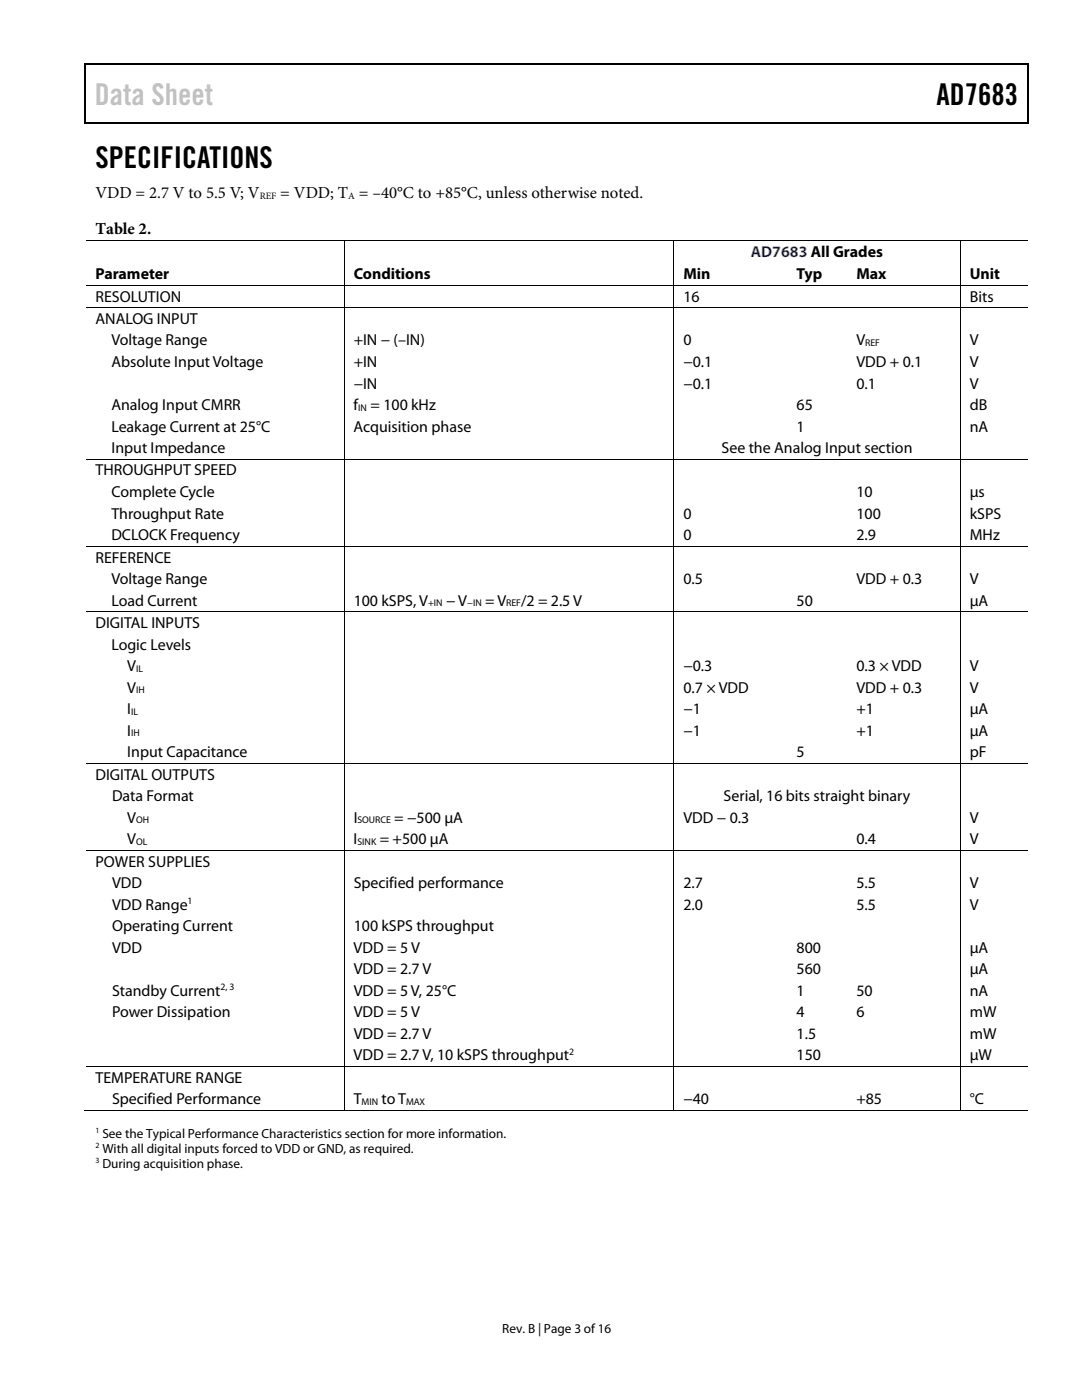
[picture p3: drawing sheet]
<svg xmlns="http://www.w3.org/2000/svg" width="216mm" height="279mm" viewBox="0 0 216 279" stroke-linecap="round" stroke-linejoin="round" font-family="sans-serif">
<defs><g id="words">
<text font-size="6" fill="#c1c1c1" x="18.9" y="21">Data Sheet</text>
<g font-size="6">
<text x="186.9" y="21">AD7683</text>
<text x="19" y="33.6">SPECIFICATIONS</text>
</g>
<g font-size="3.3">
<text x="19" y="39.5">VDD = 2.7 V to 5.5 V; V</text>
<text x="55.9" y="39.5">= VDD; T = –40°C to +85°C, unless otherwise noted.</text>
<text x="19.1" y="46.6">Table 2.</text>
</g>
<text font-size="3.2" fill="#00f" x="149.8" y="51.2">AD7683 All Grades</text>
<g font-size="3.2">
<text x="19" y="55.7">Parameter</text>
<text x="70.6" y="55.7">Conditions</text>
<text x="136.4" y="55.7">Min</text>
<text x="159" y="55.7">Typ</text>
<text x="170.9" y="55.7">Max</text>
<text x="193.5" y="55.7">Unit</text>
<text x="19" y="60.2">RESOLUTION</text>
<text x="19" y="64.6">ANALOG INPUT</text>
<text x="136.4" y="60.2">16</text>
<text x="193.5" y="60.2">Bits</text>
<text x="22.2" y="68.9">Voltage Range</text>
<text x="70.6" y="68.9">+IN − (–IN)</text>
<text x="136.4" y="68.9">0</text>
<text x="170.9" y="68.9">V</text>
<text x="193.5" y="68.9">V</text>
<text x="22.2" y="73.2">Absolute Input Voltage</text>
<text x="70.6" y="73.2">+IN</text>
<text x="70.6" y="77.5">−IN</text>
<text x="136.4" y="73.2">−0.1</text>
<text x="136.4" y="77.5">−0.1</text>
<text x="170.9" y="73.2">VDD + 0.1</text>
<text x="170.9" y="77.5">0.1</text>
<text x="193.5" y="73.2">V</text>
<text x="193.5" y="77.5">V</text>
<text x="22.2" y="81.8">Analog Input CMRR</text>
<text x="70.6" y="81.8">f</text>
<text x="73.9" y="81.8">= 100 kHz</text>
<text x="159" y="81.8">65</text>
<text x="193.5" y="81.8">dB</text>
<text x="22.2" y="86.1">Leakage Current at 25°C</text>
<text x="70.6" y="86.1">Acquisition phase</text>
<text x="159" y="86.1">1</text>
<text x="193.5" y="86.1">nA</text>
<text x="19" y="94.9">THROUGHPUT SPEED</text>
<text x="22.2" y="90.4">Input Impedance</text>
<text x="144" y="90.4">See the Analog Input section</text>
<text x="22.2" y="99.2">Complete Cycle</text>
<text x="170.9" y="99.2">10</text>
<text x="193.5" y="99.2">µs</text>
<text x="22.2" y="103.5">Throughput Rate</text>
<text x="22.2" y="107.8">DCLOCK Frequency</text>
<text x="136.4" y="103.5">0</text>
<text x="136.4" y="107.8">0</text>
<text x="170.9" y="103.5">100</text>
<text x="170.9" y="107.8">2.9</text>
<text x="193.5" y="103.5">kSPS</text>
<text x="193.5" y="107.8">MHz</text>
<text x="19" y="112.3">REFERENCE</text>
<text x="22.2" y="116.6">Voltage Range</text>
<text x="136.4" y="116.6">0.5</text>
<text x="170.9" y="116.6">VDD + 0.3</text>
<text x="193.5" y="116.6">V</text>
<text x="19" y="125.3">DIGITAL INPUTS</text>
<text x="22.2" y="120.9">Load Current</text>
<text x="70.6" y="120.9">100 kSPS, V</text>
<text x="89" y="120.9">− V</text>
<text x="96.8" y="120.9">= V</text>
<text x="104" y="120.9">/2 = 2.5 V</text>
<text x="159" y="120.9">50</text>
<text x="193.5" y="120.9">µA</text>
<text x="22.2" y="129.6">Logic Levels</text>
<text x="25.4" y="133.9">V</text>
<text x="136.4" y="133.9">−0.3</text>
<text x="170.9" y="133.9">0.3 × VDD</text>
<text x="193.5" y="133.9">V</text>
<text x="25.4" y="138.2">V</text>
<text x="25.4" y="142.5">I</text>
<text x="136.4" y="142.5">−1</text>
<text x="136.4" y="138.2">0.7 × VDD</text>
<text x="170.9" y="142.5">+1</text>
<text x="170.9" y="138.2">VDD + 0.3</text>
<text x="193.5" y="142.5">µA</text>
<text x="193.5" y="138.2">V</text>
<text x="25.4" y="146.8">I</text>
<text x="136.4" y="146.8">−1</text>
<text x="170.9" y="146.8">+1</text>
<text x="193.5" y="146.8">µA</text>
<text x="19" y="155.6">DIGITAL OUTPUTS</text>
<text x="25.4" y="151.1">Input Capacitance</text>
<text x="159" y="151.1">5</text>
<text x="193.5" y="151.1">pF</text>
<text x="22.4" y="159.9">Data Format</text>
<text x="144.4" y="159.9">Serial, 16 bits straight binary</text>
<text x="25.4" y="164.2">V</text>
<text x="70.6" y="164.2">I</text>
<text x="78.7" y="164.2">= −500 µA</text>
<text x="136.4" y="164.2">VDD − 0.3</text>
<text x="193.5" y="164.2">V</text>
<text x="19" y="172.9">POWER SUPPLIES</text>
<text x="25.4" y="168.5">V</text>
<text x="70.6" y="168.5">I</text>
<text x="75.8" y="168.5">= +500 µA</text>
<text x="170.9" y="168.5">0.4</text>
<text x="193.5" y="168.5">V</text>
<text x="22.4" y="177.2">VDD</text>
<text x="70.6" y="177.2">Specified performance</text>
<text x="136.4" y="177.2">2.7</text>
<text x="170.9" y="177.2">5.5</text>
<text x="193.5" y="177.2">V</text>
<text x="22.4" y="181.5">VDD Range</text>
<text x="22.4" y="185.8">Operating Current</text>
<text x="70.6" y="185.8">100 kSPS throughput</text>
<text x="136.4" y="181.5">2.0</text>
<text x="170.9" y="181.5">5.5</text>
<text x="193.5" y="181.5">V</text>
<text x="22.4" y="190.1">VDD</text>
<text x="70.6" y="190.1">VDD = 5 V</text>
<text x="159" y="190.1">800</text>
<text x="193.5" y="190.1">µA</text>
<text x="70.6" y="194.4">VDD = 2.7 V</text>
<text x="159" y="194.4">560</text>
<text x="193.5" y="194.4">µA</text>
<text x="22.4" y="198.7">Standby Current</text>
<text x="22.4" y="203">Power Dissipation</text>
<text x="70.6" y="198.7">VDD = 5 V, 25°C</text>
<text x="70.6" y="203">VDD = 5 V</text>
<text x="159" y="198.7">1</text>
<text x="159" y="203">4</text>
<text x="170.9" y="198.7">50</text>
<text x="170.9" y="203">6</text>
<text x="193.5" y="198.7">nA</text>
<text x="193.5" y="203">mW</text>
<text x="70.6" y="207.3">VDD = 2.7 V</text>
<text x="159" y="207.3">1.5</text>
<text x="193.5" y="207.3">mW</text>
<text x="70.6" y="211.6">VDD = 2.7 V, 10 kSPS throughput</text>
<text x="159" y="211.6">150</text>
<text x="193.5" y="211.6">µW</text>
<text x="19" y="216.1">TEMPERATURE RANGE</text>
<text x="22.4" y="220.4">Specified Performance</text>
<text x="70.6" y="220.4">T</text>
<text x="76.1" y="220.4">to T</text>
<text x="136.4" y="220.4">−40</text>
<text x="170.9" y="220.4">+85</text>
<text x="193.5" y="220.4">°C</text>
</g>
<g font-size="2.6">
<text x="20.4" y="227.1">See the Typical Performance Characteristics section for more information.</text>
<text x="20.4" y="230.1">With all digital inputs forced to VDD or GND, as required.</text>
<text x="20.4" y="233">During acquisition phase.</text>
<text x="100.2" y="266">Rev. B | Page 3 of 16</text>
</g>
<g font-size="1.9">
<text x="51.8" y="39.7">REF</text>
<text x="69.5" y="39.7">A</text>
<text x="172.7" y="69.1">REF</text>
<text x="71.5" y="82">IN</text>
<text x="85.4" y="121">+IN</text>
<text x="93.2" y="121">−IN</text>
<text x="101" y="121">REF</text>
<text x="27.2" y="134.1">IL</text>
<text x="26.2" y="142.7">IL</text>
<text x="27.2" y="138.4">IH</text>
<text x="26.2" y="147">IH</text>
<text x="27.2" y="164.3">OH</text>
<text x="71.3" y="164.3">SOURCE</text>
<text x="27.2" y="168.6">OL</text>
<text x="71.3" y="168.6">SINK</text>
<text x="37.4" y="180.5">1</text>
<text x="44" y="197.7">2, 3</text>
<text x="113.6" y="210.5">2</text>
<text x="72.2" y="220.6">MIN</text>
<text x="81" y="220.6">MAX</text>
</g>
<g font-size="1.6">
<text x="19" y="226.2">1</text>
<text x="19" y="229.2">2</text>
<text x="19" y="232.2">3</text>
</g>
</g></defs>
<g fill="#000">
<path d="M16.9 12.7h.2v1h-.2zM16.9 12.7h.2v.3h-.2zM82.5 12.7h.3v.3h-.3zM205.1 12.7h.2v1h-.2zM205.1 12.7h.2v.3h-.2zM16.9 24.4h.2v.3h-.2zM82.3 24.4h.2v.3h-.2zM205.1 24.4h.2v.3h-.2zM68.6 47.8h.1v.2h-.1zM68.6 52.4h.1v.1h-.1zM68.6 56.9h.1v.2h-.1zM134.4 47.8h.2v.2h-.2z"/>
<path d="M134.4 52.4h.2v.1h-.2zM134.4 56.9h.2v.2h-.2zM157.1 56.9h.1v.2h-.1zM169 56.9h.1v.2h-.1zM191.5 47.8h.2v.2h-.2zM191.5 52.4h.2v.1h-.2zM191.5 56.9h.2v.2h-.2zM68.6 61.4h.1v.1h-.1zM134.4 61.4h.2v.1h-.2zM157.1 61.4h.1v.1h-.1zM169 61.4h.1v.1h-.1zM191.5 61.4h.2v.1h-.2z"/>
<path d="M68.6 91.6h.1v.2h-.1zM134.4 91.6h.2v.2h-.2zM157.1 91.6h.1v.2h-.1zM169 91.6h.1v.2h-.1zM191.5 91.6h.2v.2h-.2zM68.6 109h.1v.1h-.1zM134.4 109h.2v.1h-.2zM157.1 109h.1v.1h-.1zM169 109h.1v.1h-.1zM191.5 109h.2v.1h-.2zM68.6 122h.1v.2h-.1zM134.4 122h.2v.2h-.2z"/>
<path d="M157.1 122h.1v.2h-.1zM169 122h.1v.2h-.1zM191.5 122h.2v.2h-.2zM68.6 152.3h.1v.2h-.1zM134.4 152.3h.2v.2h-.2zM157.1 152.3h.1v.2h-.1zM169 152.3h.1v.2h-.1zM191.5 152.3h.2v.2h-.2zM68.6 169.7h.1v.1h-.1zM134.4 169.7h.2v.1h-.2zM157.1 169.7h.1v.1h-.1zM169 169.7h.1v.1h-.1z"/>
<path d="M191.5 169.7h.2v.1h-.2zM68.6 212.8h.1v.2h-.1zM134.4 212.8h.2v.2h-.2zM157.1 212.8h.1v.2h-.1zM169 212.8h.1v.2h-.1zM191.5 212.8h.2v.2h-.2zM68.6 221.6h.1v.1h-.1zM134.4 221.6h.2v.1h-.2zM156.8 221.6h.2v.1h-.2zM168.7 221.6h.2v.1h-.2zM191.5 221.6h.2v.1h-.2z"/>
</g>
<path d="M17 13.7v10.7M17.1 12.8h65.4M82.8 12.8h122.3M205.2 13.7v10.7M17.1 24.5h188" fill="none" stroke="#000" stroke-width=".25"/>
<g fill="none" stroke="#000" stroke-width=".2">
<path d="M17.1 47.9h51.5M17.1 57h51.5M68.7 48v4.4M68.7 52.5v4.4M68.7 57.1v4.3M68.7 47.9h65.7M68.7 57h65.7M134.5 48v4.4M134.5 52.5v4.4M134.5 57.1v4.3M134.6 47.9h56.9M134.6 57h22.5"/>
<path d="M157.2 57h11.8M169.1 57h22.4M191.6 48v4.4M191.6 52.5v4.4M191.6 57.1v4.3M191.7 47.9h13.4M191.7 57h13.4M17.1 61.4h51.5M68.7 61.5v30.1M68.7 61.4h65.7M134.5 61.5v30.1M134.6 61.4h22.5"/>
<path d="M157.2 61.4h11.8M169.1 61.4h22.4M191.6 61.5v30.1M191.7 61.4h13.4M17.1 91.7h51.5M68.7 91.8v17.2M68.7 91.7h65.7M134.5 91.8v17.2M134.6 91.7h22.5M157.2 91.7h11.8M169.1 91.7h22.4M191.6 91.8v17.2"/>
<path d="M191.7 91.7h13.4M17.1 109.1h51.5M68.7 109.1v12.9M68.7 109.1h65.7M134.5 109.1v12.9M134.6 109.1h22.5M157.2 109.1h11.8M169.1 109.1h22.4M191.6 109.1v12.9M191.7 109.1h13.4M17.1 122.1h51.5M68.7 122.2v30.1"/>
<path d="M68.7 122.1h65.7M134.5 122.2v30.1M134.6 122.1h22.5M157.2 122.1h11.8M169.1 122.1h22.4M191.6 122.2v30.1M191.7 122.1h13.4M17.1 152.4h51.5M68.7 152.5v17.2M68.7 152.4h65.7M134.5 152.5v17.2M134.6 152.4h22.5"/>
<path d="M157.2 152.4h11.8M169.1 152.4h22.4M191.6 152.5v17.2M191.7 152.4h13.4M17.1 169.7h51.5M68.7 169.8v43M68.7 169.7h65.7M134.5 169.8v43M134.6 169.7h22.5M157.2 169.7h11.8M169.1 169.7h22.4M191.6 169.8v43"/>
<path d="M191.7 169.7h13.4M17.1 212.9h51.5M68.7 213v8.6M68.7 212.9h65.7M134.5 213v8.6M134.6 212.9h22.5M157.2 212.9h11.8M169.1 212.9h22.4M191.6 213v8.6M191.7 212.9h13.4M16.9 221.7h51.7M68.7 221.7h65.7"/>
<path d="M134.6 221.7h56.9M191.7 221.7h13.4"/>
</g>
<use href="#words"/>
</svg>
